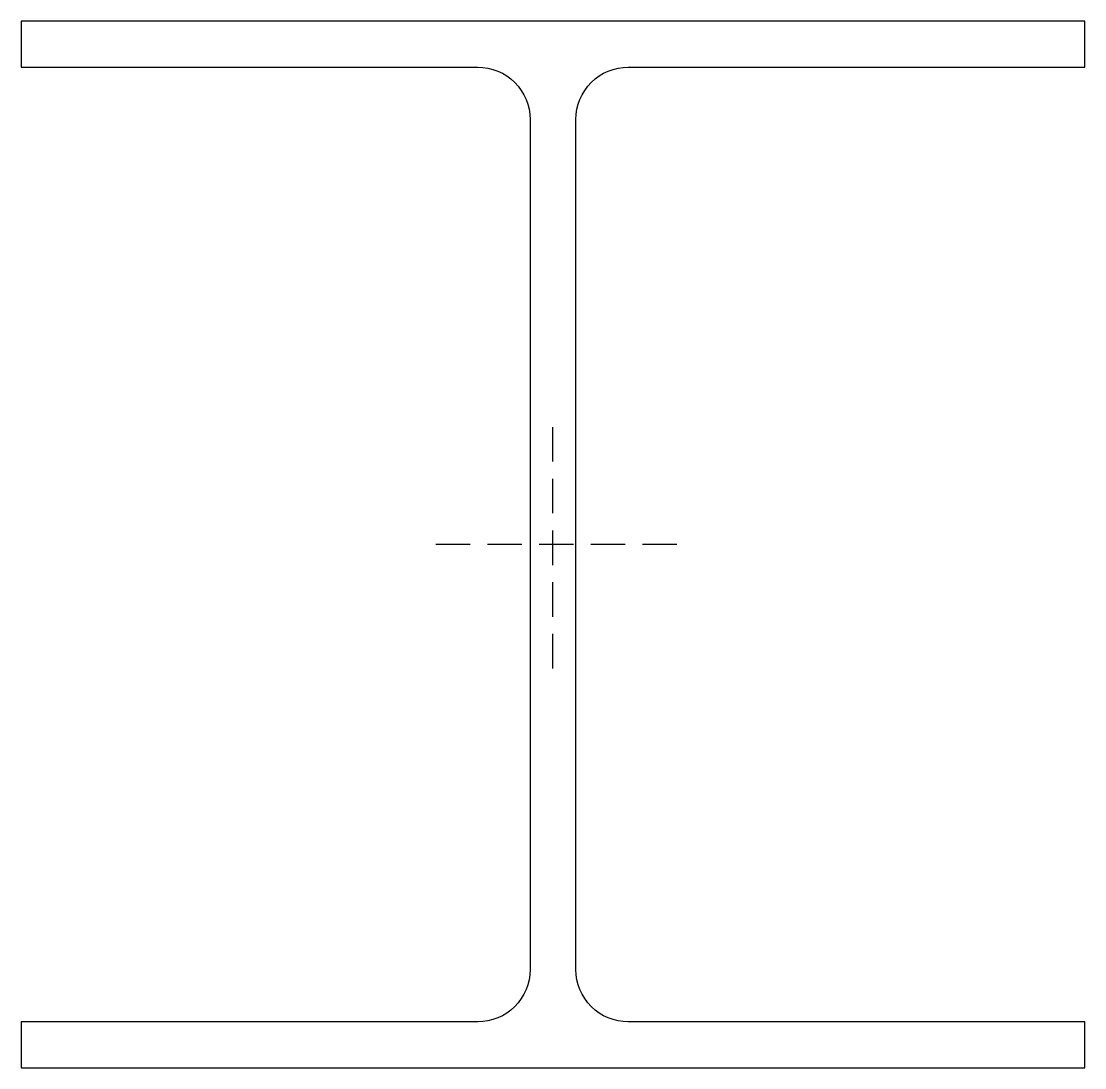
# Model space of a CAD drawing. Header units: millimetres. Extents: x -154 to 154, y -152 to 152.
import ezdxf

# ---------------------------------------------------------------- set-up
doc = ezdxf.new("R2010")
doc.units = ezdxf.units.MM
doc.linetypes.add('DASHED', pattern=[0.75, 0.5, -0.25])
doc.layers.add('ref', color=251, linetype='Continuous', plot=False)

msp = doc.modelspace()

# ---------------------------------------------------------------- linework, layer by layer
msp.add_lwpolyline([(-6.65, -123.35, -0.414214), (-21.85, -138.55), (-154.35, -138.55), (-154.35, -151.85), (154.35, -151.85), (154.35, -138.55), (21.85, -138.55, -0.414214), (6.65, -123.35), (6.65, 123.35, -0.414214), (21.85, 138.55), (154.35, 138.55), (154.35, 151.85), (-154.35, 151.85), (-154.35, 138.55), (-21.85, 138.55, -0.414214), (-6.65, 123.35)], format="xyb", close=True)
at = {"layer": 'ref', "linetype": 'DASHED', "ltscale": 20}
for p, q in [((0, -35.95), (0, 35.95)), ((35.95, 0), (-35.95, 0))]:
    msp.add_line(p, q, dxfattribs=at)

doc.saveas('drawing.dxf')
